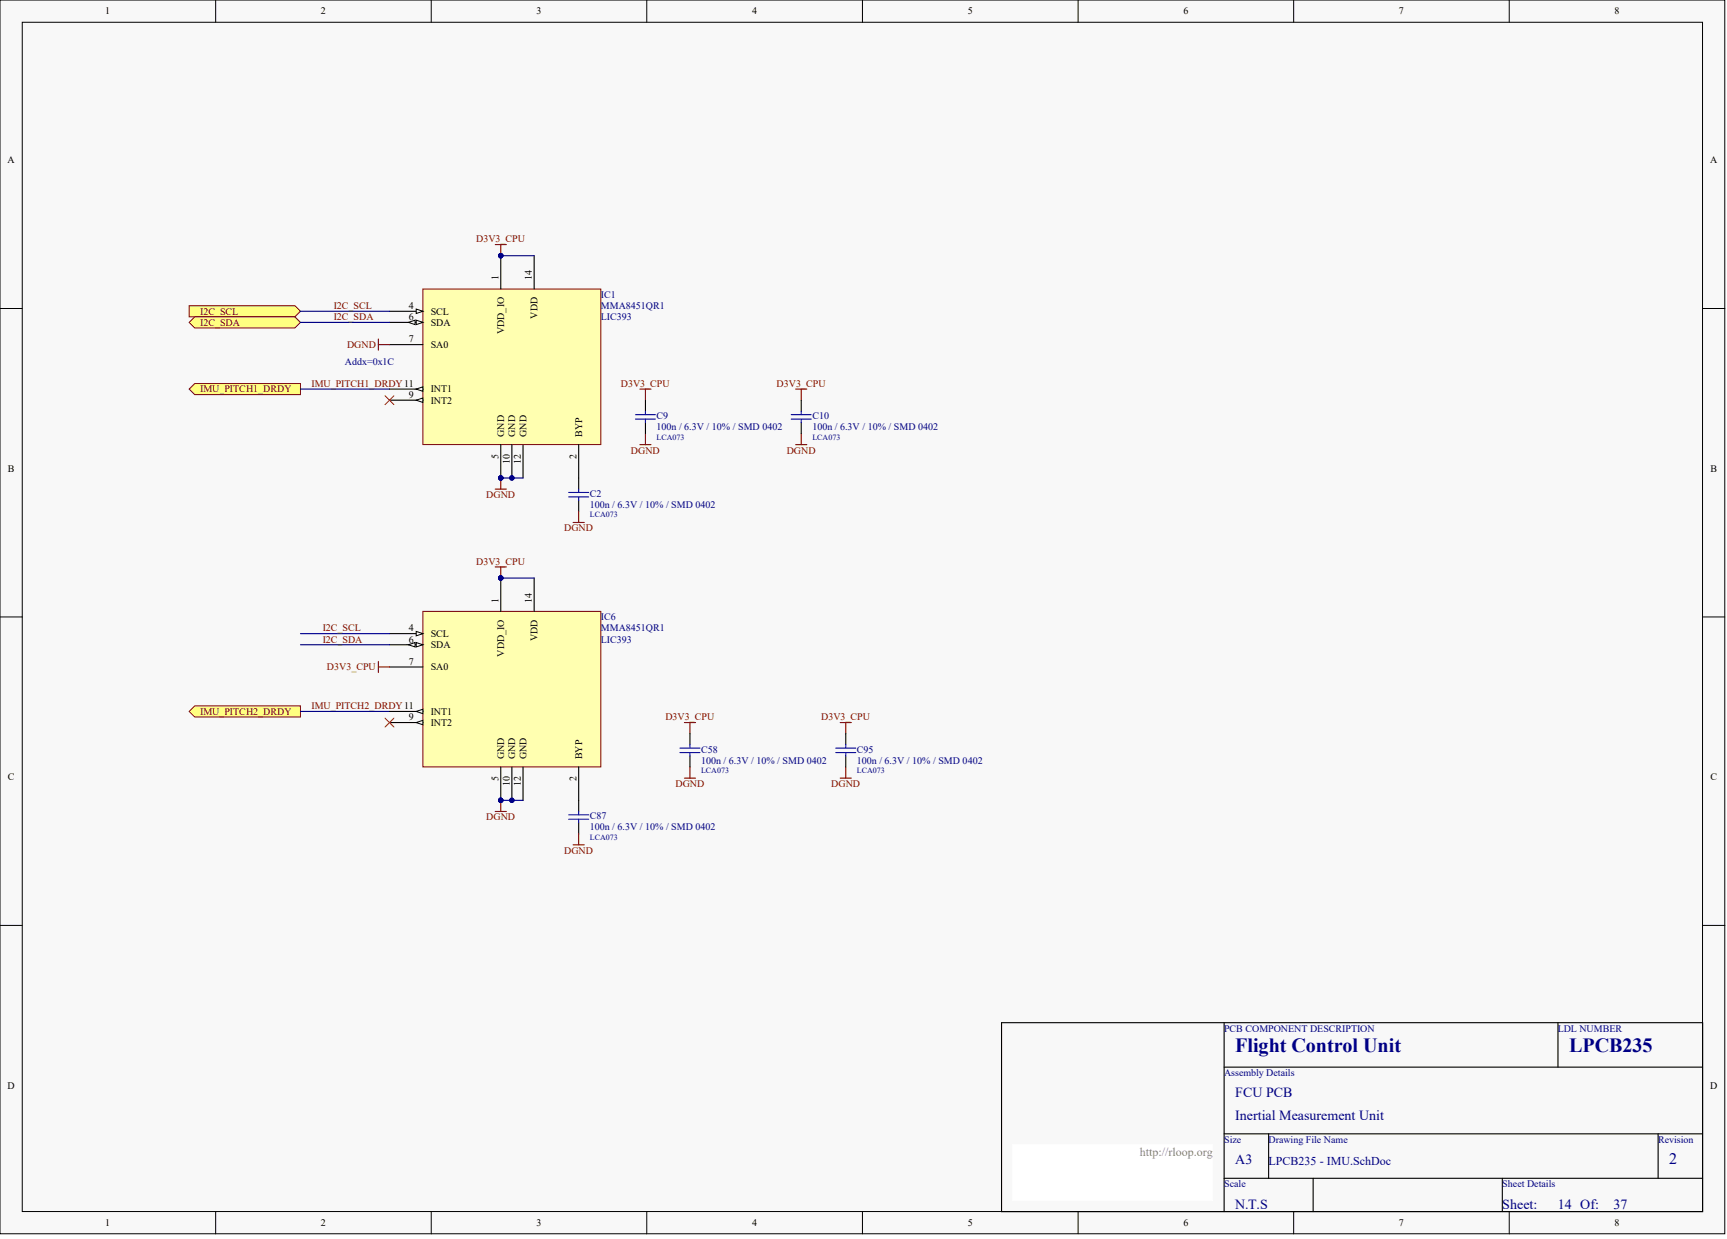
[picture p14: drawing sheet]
<svg xmlns="http://www.w3.org/2000/svg" width="328mm" height="236mm" viewBox="0 0 328 236" stroke-linecap="round" stroke-linejoin="round" font-family="sans-serif">
<defs><g id="words">
<g font-size="3.8" fill="#000080">
<text x="234.9" y="200">Flight Control Unit</text>
<text x="298.4" y="200">LPCB235</text>
</g>
<text font-size="3" fill="#000080" x="317.5" y="221.3">2</text>
<g font-size="2.7" fill="#000080">
<text x="234.9" y="208.7">FCU PCB</text>
<text x="234.9" y="213">Inertial Measurement Unit</text>
<text x="234.9" y="221.4">A3</text>
<text x="234.9" y="229.9">N.T.S</text>
<text x="285.7" y="229.9">Sheet:</text>
<text x="296.3" y="229.9">14 Of:</text>
<text x="306.9" y="229.9">37</text>
</g>
<text font-size="2.3" fill="#808080" x="216.8" y="219.8">http://rloop.org</text>
<text font-size="2.3" fill="#000080" x="241.3" y="221.5">LPCB235 - IMU.SchDoc</text>
<g font-size="1.9">
<text x="20" y="2.8">1</text>
<text x="61" y="2.8">2</text>
<text x="102" y="2.8">3</text>
<text x="143" y="2.8">4</text>
<text x="184" y="2.8">5</text>
<text x="225.1" y="2.8">6</text>
<text x="266" y="2.8">7</text>
<text x="307.1" y="2.8">8</text>
<text x="1.4" y="31">A</text>
<text x="325.2" y="31">A</text>
<text x="94.8" y="53.3" transform="rotate(-90 94.8 53.3)">1</text>
<text x="101.2" y="53.3" transform="rotate(-90 101.2 53.3)">14</text>
<text x="77.8" y="58.8">4</text>
<text x="81.9" y="59.8">SCL</text>
<text x="77.8" y="60.9">6</text>
<text x="77.8" y="65.1">7</text>
<text x="81.9" y="62">SDA</text>
<text x="95.9" y="63.6" transform="rotate(-90 95.9 63.6)">VDD_IO</text>
<text x="102.2" y="60.6" transform="rotate(-90 102.2 60.6)">VDD</text>
<text x="81.9" y="66.2">SA0</text>
<text x="77.8" y="75.7">9</text>
<text x="81.9" y="74.6">INT1</text>
<text x="81.9" y="76.8">INT2</text>
<text x="95.9" y="83.1" transform="rotate(-90 95.9 83.1)">GND</text>
<text x="98" y="83.1" transform="rotate(-90 98 83.1)">GND</text>
<text x="100.1" y="83.1" transform="rotate(-90 100.1 83.1)">GND</text>
<text x="110.7" y="83.1" transform="rotate(-90 110.7 83.1)">BYP</text>
<text x="1.5" y="89.7">B</text>
<text x="94.8" y="87.2" transform="rotate(-90 94.8 87.2)">5</text>
<text x="96.9" y="88.2" transform="rotate(-90 96.9 88.2)">10</text>
<text x="99" y="88.2" transform="rotate(-90 99 88.2)">12</text>
<text x="109.6" y="87.2" transform="rotate(-90 109.6 87.2)">2</text>
<text x="325.3" y="89.7">B</text>
<text x="94.8" y="114.6" transform="rotate(-90 94.8 114.6)">1</text>
<text x="101.2" y="114.6" transform="rotate(-90 101.2 114.6)">14</text>
<text x="77.8" y="120.1">4</text>
<text x="77.8" y="122.2">6</text>
<text x="81.9" y="121.2">SCL</text>
<text x="81.9" y="123.3">SDA</text>
<text x="95.9" y="124.9" transform="rotate(-90 95.9 124.9)">VDD_IO</text>
<text x="102.2" y="121.9" transform="rotate(-90 102.2 121.9)">VDD</text>
<text x="77.8" y="126.4">7</text>
<text x="81.9" y="127.5">SA0</text>
<text x="77.8" y="137">9</text>
<text x="81.9" y="135.9">INT1</text>
<text x="81.9" y="138.1">INT2</text>
<text x="1.5" y="148.4">C</text>
<text x="94.8" y="148.5" transform="rotate(-90 94.8 148.5)">5</text>
<text x="95.9" y="144.4" transform="rotate(-90 95.9 144.4)">GND</text>
<text x="96.9" y="149.5" transform="rotate(-90 96.9 149.5)">10</text>
<text x="98" y="144.4" transform="rotate(-90 98 144.4)">GND</text>
<text x="99" y="149.5" transform="rotate(-90 99 149.5)">12</text>
<text x="100.1" y="144.4" transform="rotate(-90 100.1 144.4)">GND</text>
<text x="109.6" y="148.5" transform="rotate(-90 109.6 148.5)">2</text>
<text x="110.7" y="144.4" transform="rotate(-90 110.7 144.4)">BYP</text>
<text x="325.3" y="148.4">C</text>
<text x="1.4" y="207">D</text>
<text x="325.2" y="207">D</text>
<text x="20" y="233.2">1</text>
<text x="61" y="233.2">2</text>
<text x="102" y="233.2">3</text>
<text x="143" y="233.2">4</text>
<text x="184" y="233.2">5</text>
<text x="225.1" y="233.2">6</text>
<text x="266" y="233.2">7</text>
<text x="307.1" y="233.2">8</text>
</g>
<g font-size="1.9" fill="#800000">
<text x="90.6" y="46.1">D3V3_CPU</text>
<text x="38.1" y="59.8">I2C_SCL</text>
<text x="63.5" y="58.8">I2C_SCL</text>
<text x="38.1" y="62">I2C_SDA</text>
<text x="63.5" y="60.9">I2C_SDA</text>
<text x="66" y="66.2">DGND</text>
<text x="38.1" y="74.6">IMU_PITCH1_DRDY</text>
<text x="59.3" y="73.6">IMU_PITCH1_DRDY11</text>
<text x="118.1" y="73.6">D3V3_CPU</text>
<text x="147.7" y="73.6">D3V3_CPU</text>
<text x="120" y="86.3">DGND</text>
<text x="149.6" y="86.3">DGND</text>
<text x="92.5" y="94.7">DGND</text>
<text x="107.3" y="101.1">DGND</text>
<text x="90.6" y="107.4">D3V3_CPU</text>
<text x="61.4" y="120.1">I2C_SCL</text>
<text x="61.4" y="122.2">I2C_SDA</text>
<text x="62.2" y="127.5">D3V3_CPU</text>
<text x="38.1" y="135.9">IMU_PITCH2_DRDY</text>
<text x="59.3" y="134.9">IMU_PITCH2_DRDY11</text>
<text x="126.5" y="137">D3V3_CPU</text>
<text x="156.2" y="137">D3V3_CPU</text>
<text x="128.5" y="149.7">DGND</text>
<text x="158.1" y="149.7">DGND</text>
<text x="92.5" y="156">DGND</text>
<text x="107.3" y="162.4">DGND</text>
</g>
<g font-size="1.9" fill="#000080">
<text x="114.3" y="56.7">IC1</text>
<text x="114.3" y="58.8">MMA8451QR1</text>
<text x="114.3" y="60.9">LIC393</text>
<text x="65.6" y="69.4">Addx=0x1C</text>
<text x="124.9" y="79.7">C9</text>
<text x="124.9" y="81.8">100n / 6.3V / 10% / SMD 0402</text>
<text x="154.5" y="79.7">C10</text>
<text x="154.5" y="81.8">100n / 6.3V / 10% / SMD 0402</text>
<text x="112.2" y="94.5">C2</text>
<text x="112.2" y="96.6">100n / 6.3V / 10% / SMD 0402</text>
<text x="114.3" y="118">IC6</text>
<text x="114.3" y="122.2">LIC393</text>
<text x="114.3" y="120.1">MMA8451QR1</text>
<text x="133.3" y="143.1">C58</text>
<text x="163" y="143.1">C95</text>
<text x="133.3" y="145.3">100n / 6.3V / 10% / SMD 0402</text>
<text x="163" y="145.3">100n / 6.3V / 10% / SMD 0402</text>
<text x="112.2" y="155.8">C87</text>
<text x="112.2" y="157.9">100n / 6.3V / 10% / SMD 0402</text>
<text x="232.8" y="196.2">PCB COMPONENT DESCRIPTION</text>
<text x="296.3" y="196.2">LDL NUMBER</text>
<text x="232.8" y="204.7">Assembly Details</text>
<text x="232.8" y="217.3">Size</text>
<text x="241.3" y="217.3">Drawing File Name</text>
<text x="315.3" y="217.3">Revision</text>
<text x="232.8" y="225.8">Scale</text>
<text x="285.7" y="225.8">Sheet Details</text>
</g>
<g font-size="1.5" fill="#000080">
<text x="124.9" y="83.6">LCA073</text>
<text x="154.5" y="83.6">LCA073</text>
<text x="112.2" y="98.4">LCA073</text>
<text x="133.3" y="147">LCA073</text>
<text x="163" y="147">LCA073</text>
<text x="112.2" y="159.7">LCA073</text>
</g>
</g></defs>
<g fill="#f8f8f8" stroke="#000" stroke-width=".19">
<path d="M0 0h328v234.7h-328z"/>
<path d="M4.2 4.2h319.6v226.2h-319.6z"/>
</g>
<g fill="none" stroke="#000" stroke-width=".19">
<path d="M41 0v4.2M82 0v4.2M123 0v4.2M164 0v4.2M205 0v4.2M246 0v4.2M287 0v4.2M0 58.7h4.2M323.8 58.7h4.2M0 117.3h4.2M323.8 117.3h4.2M0 176h4.2"/>
<path d="M323.8 176h4.2M41 230.5v4.2M82 230.5v4.2M123 230.5v4.2M164 230.5v4.2M205 230.5v4.2M246 230.5v4.2M287 230.5v4.2"/>
</g>
<path d="M190.5 194.5h133.3v36h-133.3zM232.8 194.5v36M296.3 194.5v8.5M232.8 203h91M232.8 215.7h91M241.3 215.7v8.4M315.3 215.7v8.4M232.8 224.1h91M249.7 224.1v6.4M285.7 224.1v6.4" fill="none" stroke="#000" stroke-width=".21"/>
<path d="M192.6 217.8h38.1v10.5h-38.1z" fill="#fff" stroke="#fff" stroke-width=".19"/>
<path d="M36 135.3l1-1h20.1v2.1h-20.1z" fill-rule="evenodd" fill="#ffff80" stroke="#800000" stroke-width=".19"/>
<path d="M57.1 135.3h17" fill="none" stroke="#000080" stroke-width=".21"/>
<g fill="none" stroke="#800000" stroke-width=".21">
<path d="M121.7 74h2.1M122.7 74v2.1M151.3 74h2.1M152.4 74v2.1M121.7 84.6h2.1M122.7 82.5v2.1M151.3 84.6h2.1M152.4 82.5v2.1M130.2 137.4h2.1M131.2 137.4v2.1M159.8 137.4h2.1M160.8 137.4v2.1"/>
<path d="M130.2 148h2.1M131.2 145.9v2.1M159.8 148h2.1M160.8 145.9v2.1"/>
</g>
<path d="M122.7 76.1v2.1M152.4 76.1v2.1M122.7 80.3v2.2M152.4 80.3v2.2M131.2 139.5v2.2M160.8 139.5v2.2M131.2 143.8v2.1M160.8 143.8v2.1" fill="none" stroke="#000" stroke-width=".21"/>
<g fill="none" stroke="#00f" stroke-width=".21">
<path d="M120.8 79.7h3.9M120.8 78.9h3.9M122.7 78.2v.7M122.7 79.7v.6M150.5 79.7h3.8M150.5 78.9h3.8M152.4 78.2v.7M152.4 79.7v.6M129.3 143.1h3.8M129.3 142.3h3.8M131.2 141.7v.6M131.2 143.1v.7"/>
<path d="M158.9 143.1h3.8M158.9 142.3h3.8M160.8 141.7v.6M160.8 143.1v.7"/>
</g>
<path d="M36 74l1-1.1h20.1v2.2h-20.1z" fill-rule="evenodd" fill="#ffff80" stroke="#800000" stroke-width=".19"/>
<path d="M57.1 74h17" fill="none" stroke="#000080" stroke-width=".21"/>
<path d="M80.4 55h33.9v29.6h-33.9z" fill="#ffffb0" stroke="#800000" stroke-width=".19"/>
<path d="M74.1 59.2h6.3" fill="none" stroke="#000" stroke-width=".21"/>
<path d="M79.2 58.8l1.2 .4-1.2 .4z" fill="#f8f8f8" stroke="#000" stroke-width=".19"/>
<path d="M74.1 61.3h6.3" fill="none" stroke="#000" stroke-width=".21"/>
<g fill="#f8f8f8" stroke="#000" stroke-width=".19">
<path d="M79.2 60.9l1.2 .4-1.2 .4z"/>
<path d="M77.7 61.3l1.2-.4v.8z"/>
</g>
<path d="M74.1 65.5h6.3M74.1 74h6.3" fill="none" stroke="#000" stroke-width=".21"/>
<path d="M79.2 74l1.2-.4v.8z" fill="#f8f8f8" stroke="#000" stroke-width=".19"/>
<path d="M74.1 76.1h6.3" fill="none" stroke="#000" stroke-width=".21"/>
<path d="M79.2 76.1l1.2-.4v.8z" fill="#f8f8f8" stroke="#000" stroke-width=".19"/>
<path d="M95.2 48.6v6.4M101.6 48.6v6.4M95.2 84.6v6.3M97.4 84.6v6.3M99.5 84.6v6.3M110.1 84.6v8.4M110.1 95.1v2.2" fill="none" stroke="#000" stroke-width=".21"/>
<g fill="#000080" stroke="#000080" stroke-width=".19">
<circle cx="95.2" cy="90.9" r=".41"/>
<circle cx="95.2" cy="48.6" r=".41"/>
<circle cx="97.3" cy="90.9" r=".41"/>
</g>
<path d="M94.2 46.5h2.1M95.2 46.5v2.1M72 64.5v2.1M72 65.5h2.1M94.2 93h2.1M95.2 90.9v2.1M109 99.4h2.1M110.1 97.3v2.1" fill="none" stroke="#800000" stroke-width=".21"/>
<path d="M95.2 48.6h6.4M95.2 90.9h4.3" fill="none" stroke="#000080" stroke-width=".21"/>
<path d="M108.1 94.5h3.9M108.1 93.7h3.9M110.1 93v.7M110.1 94.5v.6" fill="none" stroke="#00f" stroke-width=".21"/>
<g fill="#ffff80" stroke="#800000" stroke-width=".19">
<path d="M36 58.1h20.1l1 1.1-1 1.1h-20.1z" fill-rule="evenodd"/>
<path d="M36 61.3l1-1h19.1l1 1-1 1.1h-19.1z" fill-rule="evenodd"/>
</g>
<path d="M57.1 59.2h17M57.1 61.3h17" fill="none" stroke="#000080" stroke-width=".21"/>
<path d="M80.4 116.3h33.9v29.6h-33.9z" fill="#ffffb0" stroke="#800000" stroke-width=".19"/>
<path d="M74.1 120.5h6.3" fill="none" stroke="#000" stroke-width=".21"/>
<path d="M79.2 120.1l1.2 .4-1.2 .4z" fill="#f8f8f8" stroke="#000" stroke-width=".19"/>
<path d="M74.1 122.6h6.3" fill="none" stroke="#000" stroke-width=".21"/>
<g fill="#f8f8f8" stroke="#000" stroke-width=".19">
<path d="M79.2 122.2l1.2 .4-1.2 .5z"/>
<path d="M77.7 122.6l1.2-.4v.9z"/>
</g>
<path d="M74.1 126.9h6.3M74.1 135.3h6.3" fill="none" stroke="#000" stroke-width=".21"/>
<path d="M79.2 135.3l1.2-.4v.8z" fill="#f8f8f8" stroke="#000" stroke-width=".19"/>
<path d="M74.1 137.4h6.3" fill="none" stroke="#000" stroke-width=".21"/>
<path d="M79.2 137.4l1.2-.4v.9z" fill="#f8f8f8" stroke="#000" stroke-width=".19"/>
<path d="M95.2 109.9v6.4M101.6 109.9v6.4M95.2 145.9v6.3M97.4 145.9v6.3M99.5 145.9v6.3M110.1 145.9v8.4M110.1 156.5v2.1" fill="none" stroke="#000" stroke-width=".21"/>
<g fill="#000080" stroke="#000080" stroke-width=".19">
<circle cx="95.2" cy="152.2" r=".41"/>
<circle cx="95.2" cy="109.9" r=".41"/>
<circle cx="97.3" cy="152.2" r=".41"/>
</g>
<path d="M94.2 107.8h2.1M95.2 107.8v2.1M72 125.8v2.1M72 126.9h2.1M94.2 154.3h2.1M95.2 152.2v2.1M110.1 158.6v2.1M109 160.7h2.1" fill="none" stroke="#800000" stroke-width=".21"/>
<path d="M95.2 109.9h6.4M57.1 120.5h17M57.1 122.6h17M95.2 152.2h4.3" fill="none" stroke="#000080" stroke-width=".21"/>
<path d="M108.1 155.8h3.9M108.1 155h3.9M110.1 154.3v.7M110.1 155.8v.7" fill="none" stroke="#00f" stroke-width=".21"/>
<path d="M73.2 75.3l1.7 1.7M74.9 75.3l-1.7 1.7M73.2 136.6l1.7 1.7M74.9 136.6l-1.7 1.7" fill="none" stroke="#f00" stroke-width=".19"/>
<use href="#words"/>
</svg>
